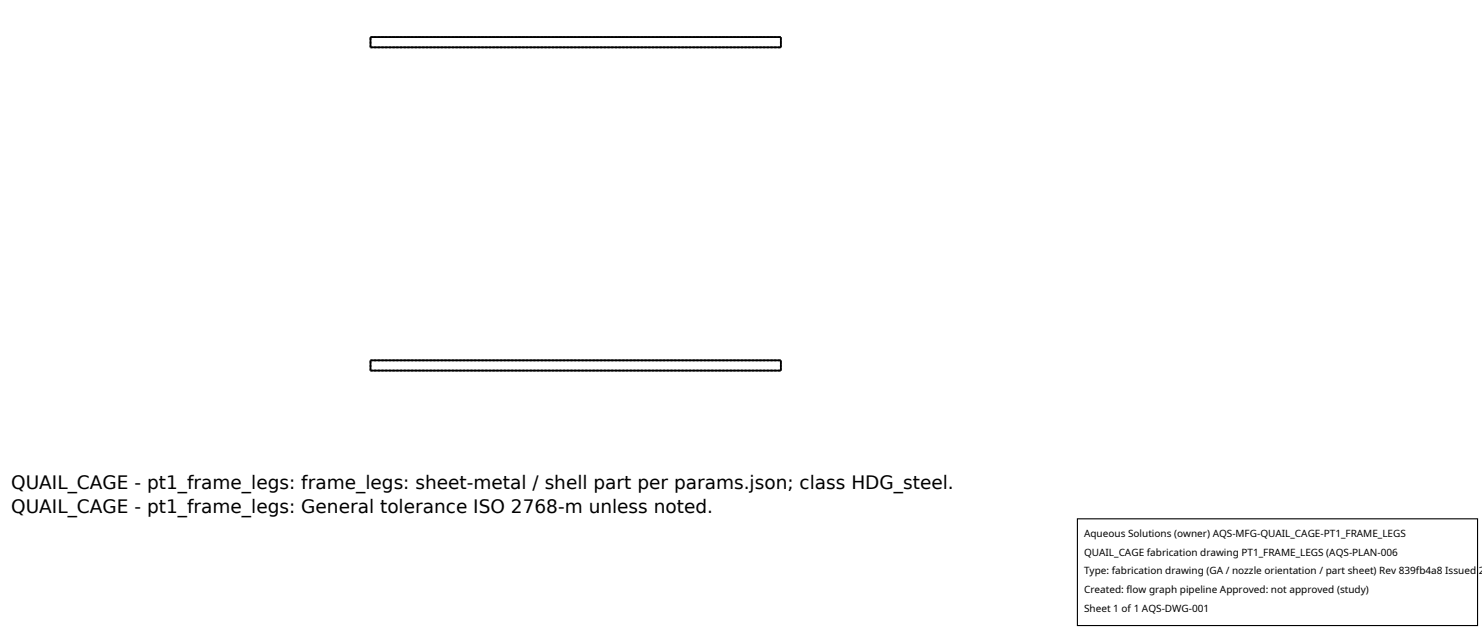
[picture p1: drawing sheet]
<svg xmlns="http://www.w3.org/2000/svg" width="212mm" height="90mm" viewBox="0 0 212 90" stroke-linecap="round" stroke-linejoin="round" font-family="sans-serif">
<defs><g id="words">
<g font-size="2.6">
<text x="1.6" y="69.8">QUAIL_CAGE - pt1_frame_legs: frame_legs: sheet-metal / shell part per params.json; class HDG_steel.</text>
<text x="1.6" y="73.3">QUAIL_CAGE - pt1_frame_legs: General tolerance ISO 2768-m unless noted.</text>
</g>
<g font-size="1.4">
<text x="154.8" y="76.6">Aqueous Solutions (owner) AQS-MFG-QUAIL_CAGE-PT1_FRAME_LEGS</text>
<text x="154.8" y="79.3">QUAIL_CAGE fabrication drawing PT1_FRAME_LEGS (AQS-PLAN-006</text>
<text x="154.8" y="82">Type: fabrication drawing (GA / nozzle orientation / part sheet) Rev 839fb4a8 Issued 2</text>
<text x="154.8" y="84.7">Created: flow graph pipeline Approved: not approved (study)</text>
<text x="154.8" y="87.4">Sheet 1 of 1 AQS-DWG-001</text>
</g>
</g></defs>
<path d="M52.9 6.8h58.6M52.9 5.3h58.6M52.9 6.8v-1.5M111.5 6.8v-1.5M52.9 52.9h58.6M52.9 51.5h58.6M52.9 52.9v-1.4M111.5 52.9v-1.4" fill="none" stroke="#a0a0a0" stroke-width=".26" stroke-dasharray=".3 .3" stroke-linecap="butt"/>
<path d="M52.9 5.3h58.6v1.5h-58.6zM52.9 51.5h58.6v1.4h-58.6z" fill="none" stroke="#000" stroke-width=".26"/>
<path d="M153.9 74.1h57.1v15.2h-57.1z" fill="#fff" stroke="#000" stroke-width=".16"/>
<use href="#words"/>
</svg>
